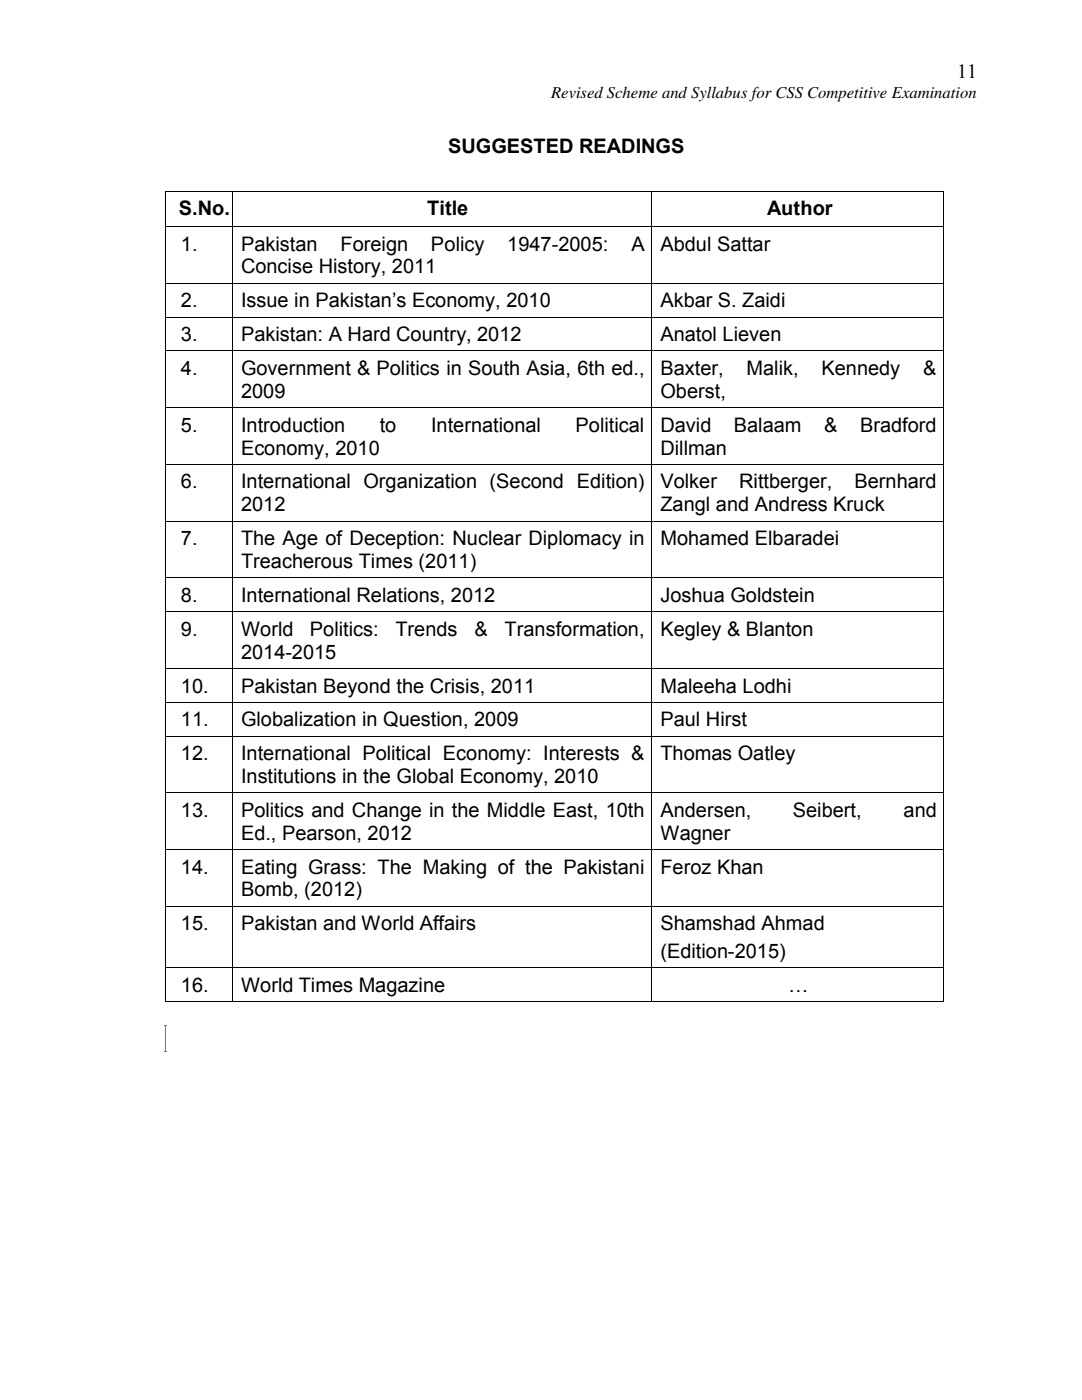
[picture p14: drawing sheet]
<svg xmlns="http://www.w3.org/2000/svg" width="216mm" height="279mm" viewBox="0 0 216 279" stroke-linecap="round" stroke-linejoin="round" font-family="sans-serif">
<defs><g id="words">
<g font-size="4">
<text x="191" y="15.5">11</text>
<text x="89.4" y="30.6">SUGGESTED READINGS</text>
<text x="35.7" y="42.9">S.No.</text>
<text x="85.3" y="42.9">Title</text>
<text x="153.1" y="42.9">Author</text>
<text x="36.1" y="50">1.</text>
<text x="48.1" y="50">Pakistan</text>
<text x="67.9" y="50">Foreign</text>
<text x="86" y="50">Policy</text>
<text x="101.2" y="50">1947-2005:</text>
<text x="126" y="50">A</text>
<text x="131.8" y="50">Abdul Sattar</text>
<text x="48.1" y="54.6">Concise History, 2011</text>
<text x="36.1" y="61.3">2.</text>
<text x="48.1" y="61.3">Issue in Pakistan’s Economy, 2010</text>
<text x="131.8" y="61.3">Akbar S. Zaidi</text>
<text x="36.1" y="68.1">3.</text>
<text x="48.1" y="68.1">Pakistan: A Hard Country, 2012</text>
<text x="131.8" y="68.1">Anatol Lieven</text>
<text x="36.1" y="74.8">4.</text>
<text x="48.1" y="74.8">Government &amp; Politics in South Asia, 6th ed.,</text>
<text x="131.8" y="74.8">Baxter,</text>
<text x="149" y="74.8">Malik,</text>
<text x="163.9" y="74.8">Kennedy</text>
<text x="184.2" y="74.8">&amp;</text>
<text x="48.1" y="79.4">2009</text>
<text x="131.8" y="79.4">Oberst,</text>
<text x="36.1" y="86.1">5.</text>
<text x="48.1" y="86.1">Introduction</text>
<text x="75.8" y="86.1">to</text>
<text x="86" y="86.1">International</text>
<text x="114.9" y="86.1">Political</text>
<text x="131.8" y="86.1">David</text>
<text x="146.4" y="86.1">Balaam</text>
<text x="164.5" y="86.1">&amp;</text>
<text x="171.6" y="86.1">Bradford</text>
<text x="48.1" y="90.7">Economy, 2010</text>
<text x="131.8" y="90.7">Dillman</text>
<text x="36.1" y="97.5">6.</text>
<text x="48.1" y="97.5">International Organization (Second Edition)</text>
<text x="131.8" y="97.5">Volker</text>
<text x="147.5" y="97.5">Rittberger,</text>
<text x="170.5" y="97.5">Bernhard</text>
<text x="48.1" y="102.1">2012</text>
<text x="131.8" y="102.1">Zangl and Andress Kruck</text>
<text x="36.1" y="108.8">7.</text>
<text x="48.1" y="108.8">The Age of Deception: Nuclear Diplomacy in</text>
<text x="48.1" y="113.4">Treacherous Times (2011)</text>
<text x="131.8" y="108.8">Mohamed Elbaradei</text>
<text x="36.1" y="120.1">8.</text>
<text x="48.1" y="120.1">International Relations, 2012</text>
<text x="131.8" y="120.1">Joshua Goldstein</text>
<text x="36.1" y="126.8">9.</text>
<text x="48.1" y="126.8">World</text>
<text x="48.1" y="131.4">2014-2015</text>
<text x="61.8" y="126.8">Politics:</text>
<text x="78.9" y="126.8">Trends</text>
<text x="94.7" y="126.8">&amp;</text>
<text x="100.7" y="126.8">Transformation,</text>
<text x="131.8" y="126.8">Kegley &amp; Blanton</text>
<text x="36.1" y="138.2">10.</text>
<text x="48.1" y="138.2">Pakistan Beyond the Crisis, 2011</text>
<text x="131.8" y="138.2">Maleeha Lodhi</text>
<text x="36.1" y="144.9">11.</text>
<text x="48.1" y="144.9">Globalization in Question, 2009</text>
<text x="131.8" y="144.9">Paul Hirst</text>
<text x="36.1" y="151.7">12.</text>
<text x="48.1" y="151.7">International Political Economy: Interests &amp;</text>
<text x="131.8" y="151.7">Thomas Oatley</text>
<text x="48.1" y="156.3">Institutions in the Global Economy, 2010</text>
<text x="36.1" y="163">13.</text>
<text x="48.1" y="163">Politics and Change in the Middle East, 10th</text>
<text x="48.1" y="167.6">Ed., Pearson, 2012</text>
<text x="131.8" y="163">Andersen,</text>
<text x="131.8" y="167.6">Wagner</text>
<text x="158.2" y="163">Seibert,</text>
<text x="180.3" y="163">and</text>
<text x="36.1" y="174.3">14.</text>
<text x="48.1" y="174.3">Eating Grass: The Making of the Pakistani</text>
<text x="48.1" y="178.9">Bomb, (2012)</text>
<text x="131.8" y="174.3">Feroz Khan</text>
<text x="36.1" y="185.6">15.</text>
<text x="48.1" y="185.6">Pakistan and World Affairs</text>
<text x="131.8" y="185.6">Shamshad Ahmad</text>
<text x="131.8" y="191.2">(Edition-2015)</text>
<text x="36.1" y="198">16.</text>
<text x="48.1" y="198">World Times Magazine</text>
<text x="157.3" y="198">…</text>
</g>
<text font-size="3.3" x="110" y="19.5">Revised Scheme and Syllabus for CSS Competitive Examination</text>
</g></defs>
<g fill="#000">
<path d="M32.9 38.1h.1v.2h-.1zM46.4 38.1h.2v.2h-.2zM129.9 38.1h.2v.2h-.2zM188.2 38.1h.1v.2h-.1zM32.9 45.1h.1v.2h-.1zM32.9 56.4h.1v.2h-.1zM46.4 45.1h.2v.2h-.2zM46.4 56.4h.2v.2h-.2zM129.9 45.1h.2v.2h-.2zM129.9 56.4h.2v.2h-.2zM188.2 45.1h.1v.2h-.1zM188.2 56.4h.1v.2h-.1z"/>
<path d="M32.9 63.2h.1v.1h-.1zM32.9 69.9h.1v.2h-.1zM46.4 63.2h.2v.1h-.2zM46.4 69.9h.2v.2h-.2zM129.9 63.2h.2v.1h-.2zM129.9 69.9h.2v.2h-.2zM188.2 63.2h.1v.1h-.1zM188.2 69.9h.1v.2h-.1zM32.9 81.3h.1v.1h-.1zM32.9 92.6h.1v.2h-.1zM46.4 81.3h.2v.1h-.2zM46.4 92.6h.2v.2h-.2z"/>
<path d="M129.9 81.3h.2v.1h-.2zM129.9 92.6h.2v.2h-.2zM188.2 81.3h.1v.1h-.1zM188.2 92.6h.1v.2h-.1zM32.9 103.9h.1v.2h-.1zM32.9 115.2h.1v.2h-.1zM46.4 103.9h.2v.2h-.2zM46.4 115.2h.2v.2h-.2zM129.9 103.9h.2v.2h-.2zM129.9 115.2h.2v.2h-.2zM188.2 103.9h.1v.2h-.1zM188.2 115.2h.1v.2h-.1z"/>
<path d="M32.9 122h.1v.1h-.1zM32.9 133.3h.1v.2h-.1zM46.4 122h.2v.1h-.2zM46.4 133.3h.2v.2h-.2zM129.9 122h.2v.1h-.2zM129.9 133.3h.2v.2h-.2zM188.2 122h.1v.1h-.1zM188.2 133.3h.1v.2h-.1zM32.9 140.1h.1v.2h-.1zM32.9 146.8h.1v.2h-.1zM32.9 158.2h.1v.1h-.1zM46.4 140.1h.2v.2h-.2z"/>
<path d="M46.4 146.8h.2v.2h-.2zM46.4 158.2h.2v.1h-.2zM129.9 140.1h.2v.2h-.2zM129.9 146.8h.2v.2h-.2zM129.9 158.2h.2v.1h-.2zM188.2 140.1h.1v.2h-.1zM188.2 146.8h.1v.2h-.1zM188.2 158.2h.1v.1h-.1zM32.9 169.5h.1v.1h-.1zM46.4 169.5h.2v.1h-.2zM129.9 169.5h.2v.1h-.2zM188.2 169.5h.1v.1h-.1z"/>
<path d="M32.9 180.8h.1v.1h-.1zM32.9 193.1h.1v.2h-.1zM32.9 199.9h.1v.1h-.1zM46.4 180.8h.2v.1h-.2zM46.4 193.1h.2v.2h-.2zM46.4 199.9h.2v.1h-.2zM129.9 180.8h.2v.1h-.2zM129.9 193.1h.2v.2h-.2zM129.9 199.9h.2v.1h-.2zM188.2 180.8h.1v.1h-.1zM188.2 193.1h.1v.2h-.1zM188.2 199.9h.1v.1h-.1z"/>
</g>
<g fill="none" stroke="#000" stroke-width=".2">
<path d="M32.9 38.3v6.8M33 38.2h13.4M46.5 38.3v6.8M46.6 38.2h83.3M130 38.3v6.8M130.1 38.2h58.1M188.3 38.3v6.8M32.9 45.3v11.1M32.9 56.6v6.6M33 45.2h13.4M33 56.5h13.4M46.5 45.3v11.1"/>
<path d="M46.5 56.6v6.6M46.6 45.2h83.3M46.6 56.5h83.3M130 45.3v11.1M130 56.6v6.6M130.1 45.2h58.1M130.1 56.5h58.1M188.3 45.3v11.1M188.3 56.6v6.6M32.9 63.3v6.6M32.9 70.1v11.2M33 63.3h13.4"/>
<path d="M33 70h13.4M46.5 63.3v6.6M46.5 70.1v11.2M46.6 63.3h83.3M46.6 70h83.3M130 63.3v6.6M130 70.1v11.2M130.1 63.3h58.1M130.1 70h58.1M188.3 63.3v6.6M188.3 70.1v11.2M32.9 81.4v11.2"/>
<path d="M32.9 92.8v11.1M33 81.4h13.4M33 92.7h13.4M46.5 81.4v11.2M46.5 92.8v11.1M46.6 81.4h83.3M46.6 92.7h83.3M130 81.4v11.2M130 92.8v11.1M130.1 81.4h58.1M130.1 92.7h58.1M188.3 81.4v11.2"/>
<path d="M188.3 92.8v11.1M32.9 104.1v11.1M32.9 115.4v6.6M33 104h13.4M33 115.3h13.4M46.5 104.1v11.1M46.5 115.4v6.6M46.6 104h83.3M46.6 115.3h83.3M130 104.1v11.1M130 115.4v6.6M130.1 104h58.1"/>
<path d="M130.1 115.3h58.1M188.3 104.1v11.1M188.3 115.4v6.6M32.9 122.1v11.2M32.9 133.5v6.6M33 122.1h13.4M33 133.4h13.4M46.5 122.1v11.2M46.5 133.5v6.6M46.6 122.1h83.3M46.6 133.4h83.3M130 122.1v11.2"/>
<path d="M130 133.5v6.6M130.1 122.1h58.1M130.1 133.4h58.1M188.3 122.1v11.2M188.3 133.5v6.6M32.9 140.3v6.5M32.9 147v11.2M32.9 158.3v11.2M33 140.2h13.4M33 146.9h13.4M33 158.2h13.4M46.5 140.3v6.5"/>
<path d="M46.5 147v11.2M46.5 158.3v11.2M46.6 140.2h83.3M46.6 146.9h83.3M46.6 158.2h83.3M130 140.3v6.5M130 147v11.2M130 158.3v11.2M130.1 140.2h58.1M130.1 146.9h58.1M130.1 158.2h58.1M188.3 140.3v6.5"/>
<path d="M188.3 147v11.2M188.3 158.3v11.2M32.9 169.6v11.2M33 169.5h13.4M46.5 169.6v11.2M46.6 169.5h83.3M130 169.6v11.2M130.1 169.5h58.1M188.3 169.6v11.2M32.9 180.9v12.2M32.9 193.3v6.6M33 180.8h13.4"/>
<path d="M33 193.2h13.4M33 200h13.4M46.5 180.9v12.2M46.5 193.3v6.6M46.6 180.8h83.3M46.6 193.2h83.3M46.6 200h83.3M130 180.9v12.2M130 193.3v6.6M130.1 180.8h58.1M130.1 193.2h58.1M130.1 200h58.1"/>
<path d="M188.3 180.9v12.2M188.3 193.3v6.6"/>
</g>
<g fill="#7f7f7f">
<path d="M32.9 204.7h.2z"/>
<path d="M32.9 209.9l.2 .1z"/>
</g>
<path d="M33 204.7v5.2" fill="none" stroke="#7f7f7f" stroke-width=".2"/>
<g fill="#7f7f7f">
<path d="M32.8 204.7h.2z"/>
<path d="M32.8 209.9l.2 .1z"/>
</g>
<path d="M33 204.7v5.2" fill="none" stroke="#7f7f7f" stroke-width=".2"/>
<use href="#words"/>
</svg>
